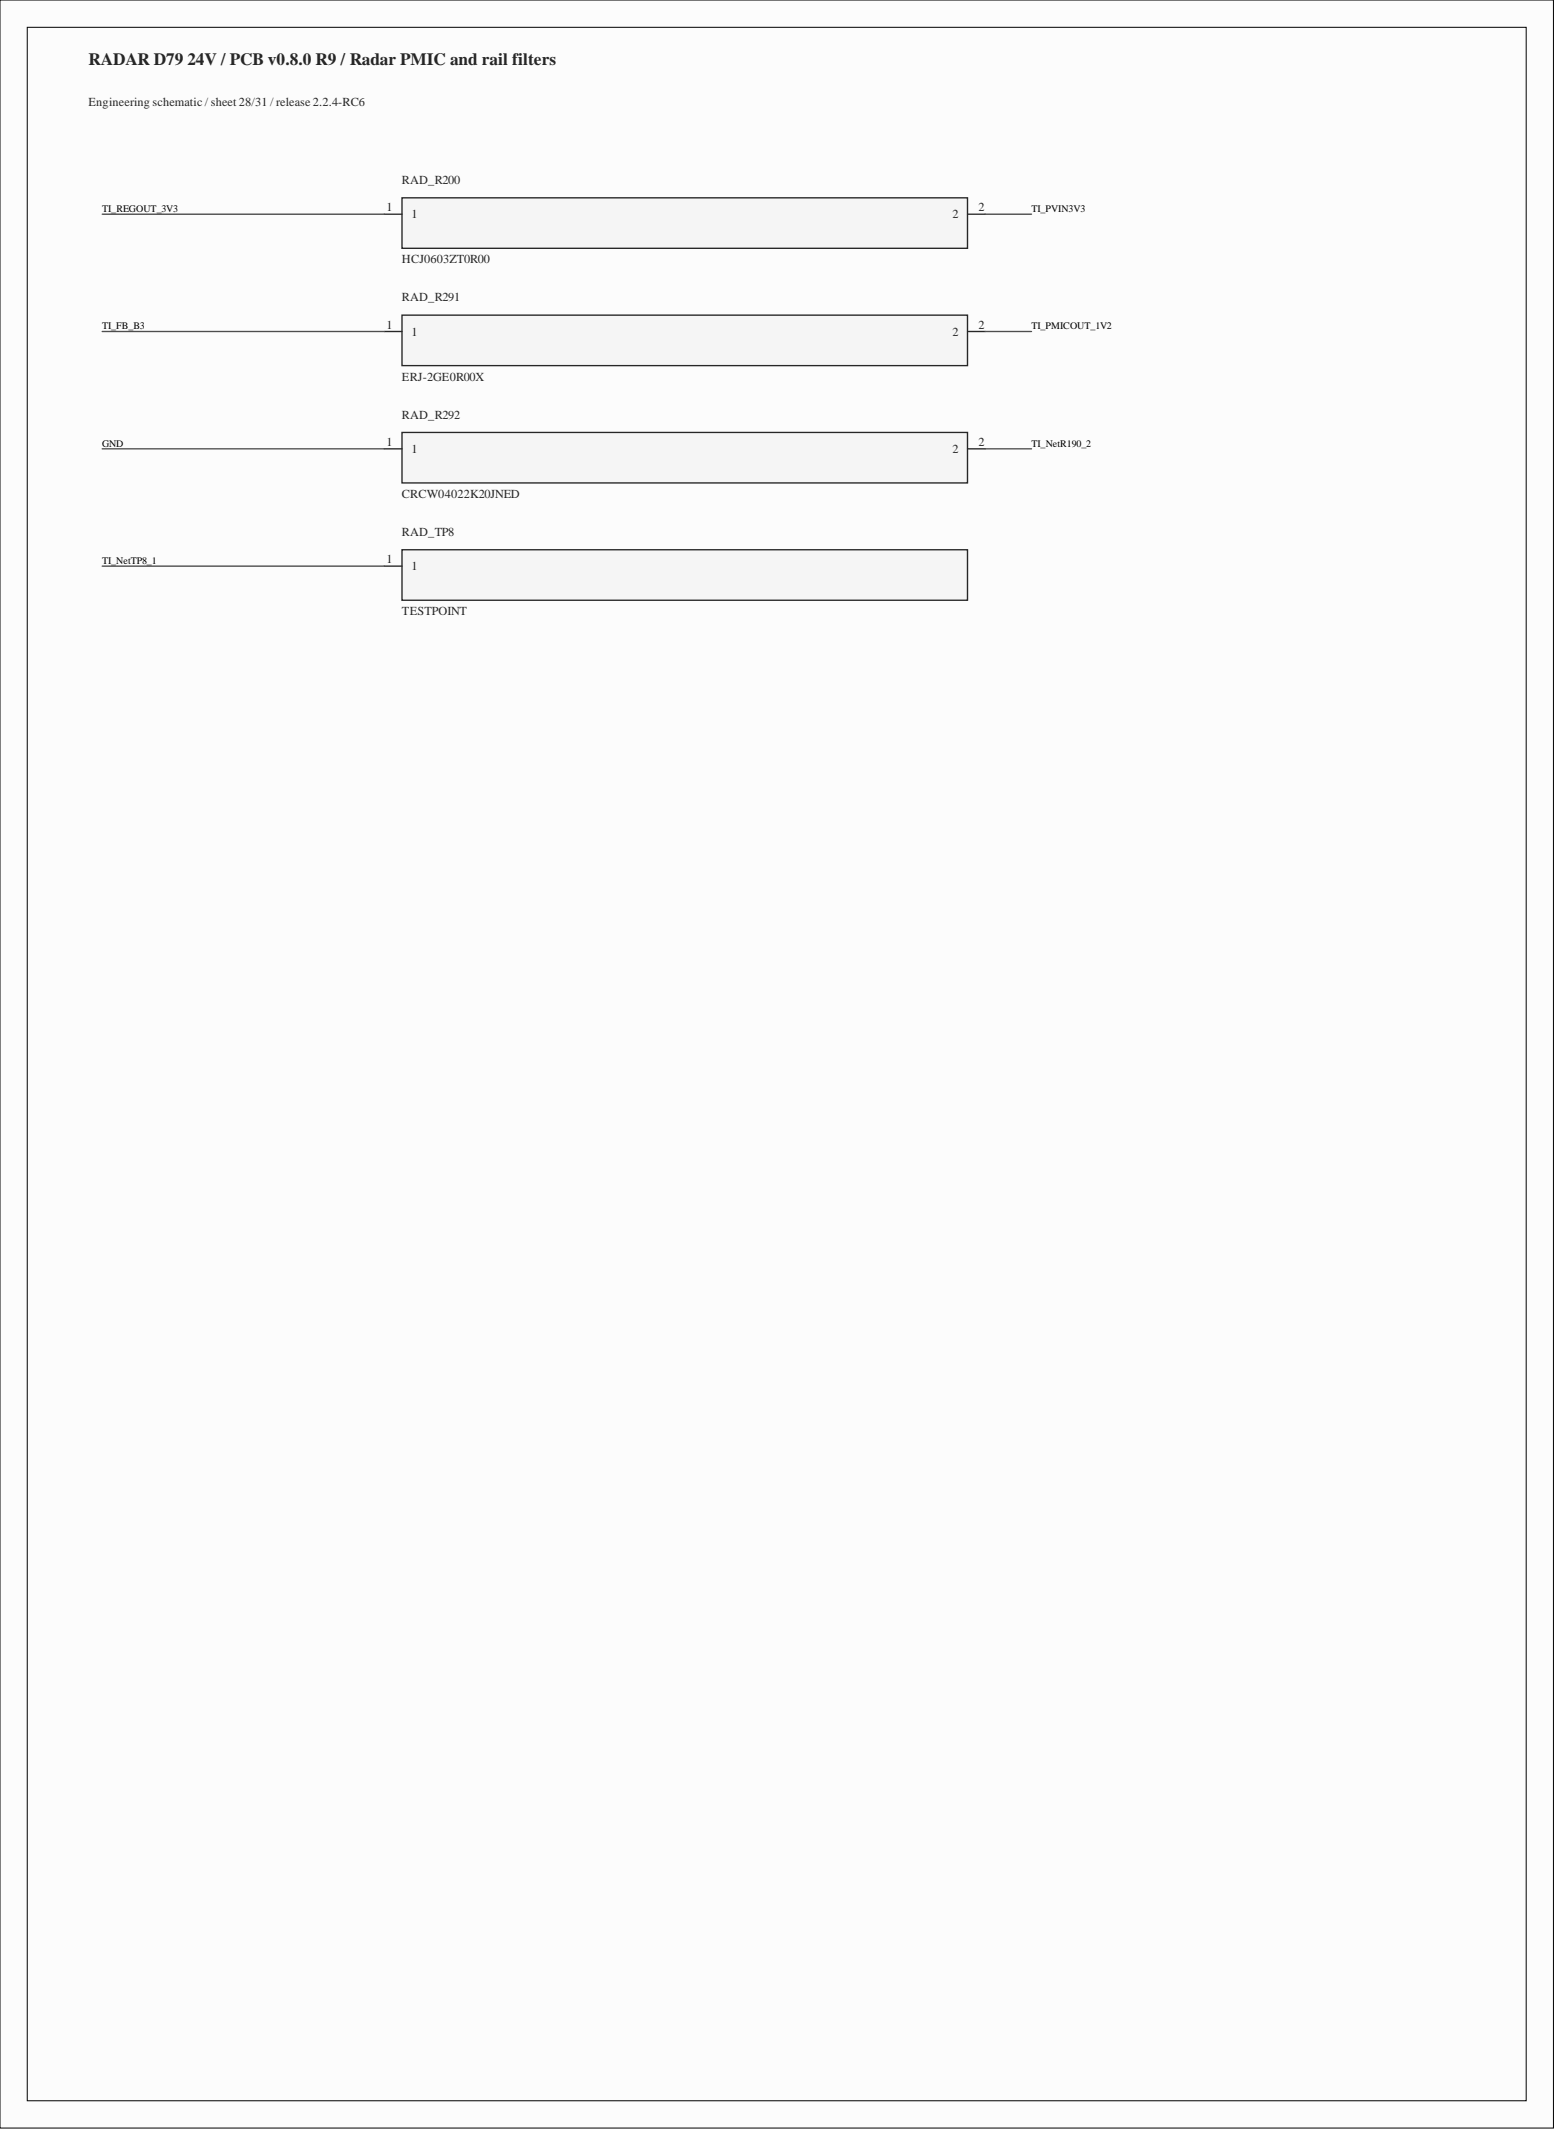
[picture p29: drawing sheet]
<svg xmlns="http://www.w3.org/2000/svg" width="289mm" height="396mm" viewBox="0 0 289 396" stroke-linecap="round" stroke-linejoin="round" font-family="sans-serif">
<defs><g id="words">
<text font-size="3.2" fill="#262626" x="16.5" y="12">RADAR D79 24V / PCB v0.8.0 R9 / Radar PMIC and rail filters</text>
<g font-size="2.3" fill="#262626">
<text x="16.5" y="19.8">Engineering schematic / sheet 28/31 / release 2.2.4-RC6</text>
<text x="74.7" y="34.2">RAD_R200</text>
<text x="74.7" y="48.9">HCJ0603ZT0R00</text>
<text x="74.7" y="56">RAD_R291</text>
<text x="74.7" y="70.7">ERJ-2GE0R00X</text>
<text x="74.7" y="77.8">RAD_R292</text>
<text x="74.7" y="92.5">CRCW04022K20JNED</text>
<text x="74.7" y="99.6">RAD_TP8</text>
<text x="74.7" y="114.3">TESTPOINT</text>
</g>
<g font-size="2.3" fill="#282828">
<text x="71.8" y="39.3">1</text>
<text x="76.5" y="40.6">1</text>
<text x="177" y="40.6">2</text>
<text x="181.8" y="39.3">2</text>
<text x="71.8" y="61.1">1</text>
<text x="76.5" y="62.4">1</text>
<text x="177" y="62.4">2</text>
<text x="181.8" y="61.1">2</text>
<text x="71.8" y="82.9">1</text>
<text x="181.8" y="82.9">2</text>
<text x="76.5" y="84.2">1</text>
<text x="177" y="84.2">2</text>
<text x="71.8" y="104.7">1</text>
<text x="76.5" y="106">1</text>
</g>
<g font-size="1.9">
<text x="19" y="39.4">TI_REGOUT_3V3</text>
<text x="191.7" y="39.4">TI_PVIN3V3</text>
<text x="19" y="61.2">TI_FB_B3</text>
<text x="191.7" y="61.2">TI_PMICOUT_1V2</text>
<text x="19" y="83">GND</text>
<text x="191.7" y="83">TI_NetR190_2</text>
<text x="19" y="104.8">TI_NetTP8_1</text>
</g>
</g></defs>
<path d="M0 0h288.6v395.4h-288.6z" fill-rule="evenodd" fill="#fcfcfc"/>
<path d="M0 0h288.6v395.4h-288.6z" fill="none" stroke="#000" stroke-width=".19"/>
<path d="M5.1 5.1h278.5v385.3h-278.5z" fill-rule="evenodd" fill="#fcfcfc"/>
<path d="M5.1 5.1h278.5v385.3h-278.5z" fill="none" stroke="#000" stroke-width=".19"/>
<path d="M74.7 36.8h105.1v9.3h-105.1z" fill-rule="evenodd" fill="#f5f5f5"/>
<path d="M74.7 36.8h105.1v9.3h-105.1z" fill="none" stroke="#262626" stroke-width=".25"/>
<path d="M71.4 39.8h3.3M179.8 39.8h3.2" fill="none" stroke="#282828" stroke-width=".25"/>
<path d="M19 39.8h52.4M183 39.8h8.7" fill="none" stroke="#4c4c4c" stroke-width=".25"/>
<path d="M74.7 58.6h105.1v9.3h-105.1z" fill-rule="evenodd" fill="#f5f5f5"/>
<path d="M74.7 58.6h105.1v9.3h-105.1z" fill="none" stroke="#262626" stroke-width=".25"/>
<path d="M71.4 61.6h3.3M179.8 61.6h3.2" fill="none" stroke="#282828" stroke-width=".25"/>
<path d="M19 61.6h52.4M183 61.6h8.7" fill="none" stroke="#4c4c4c" stroke-width=".25"/>
<path d="M74.7 80.4h105.1v9.3h-105.1z" fill-rule="evenodd" fill="#f5f5f5"/>
<path d="M74.7 80.4h105.1v9.3h-105.1z" fill="none" stroke="#262626" stroke-width=".25"/>
<path d="M71.4 83.4h3.3M179.8 83.4h3.2" fill="none" stroke="#282828" stroke-width=".25"/>
<path d="M19 83.4h52.4M183 83.4h8.7" fill="none" stroke="#4c4c4c" stroke-width=".25"/>
<path d="M74.7 102.2h105.1v9.3h-105.1z" fill-rule="evenodd" fill="#f5f5f5"/>
<path d="M74.7 102.2h105.1v9.3h-105.1z" fill="none" stroke="#262626" stroke-width=".25"/>
<path d="M71.4 105.2h3.3" fill="none" stroke="#282828" stroke-width=".25"/>
<path d="M19 105.2h52.4" fill="none" stroke="#4c4c4c" stroke-width=".25"/>
<use href="#words"/>
</svg>
